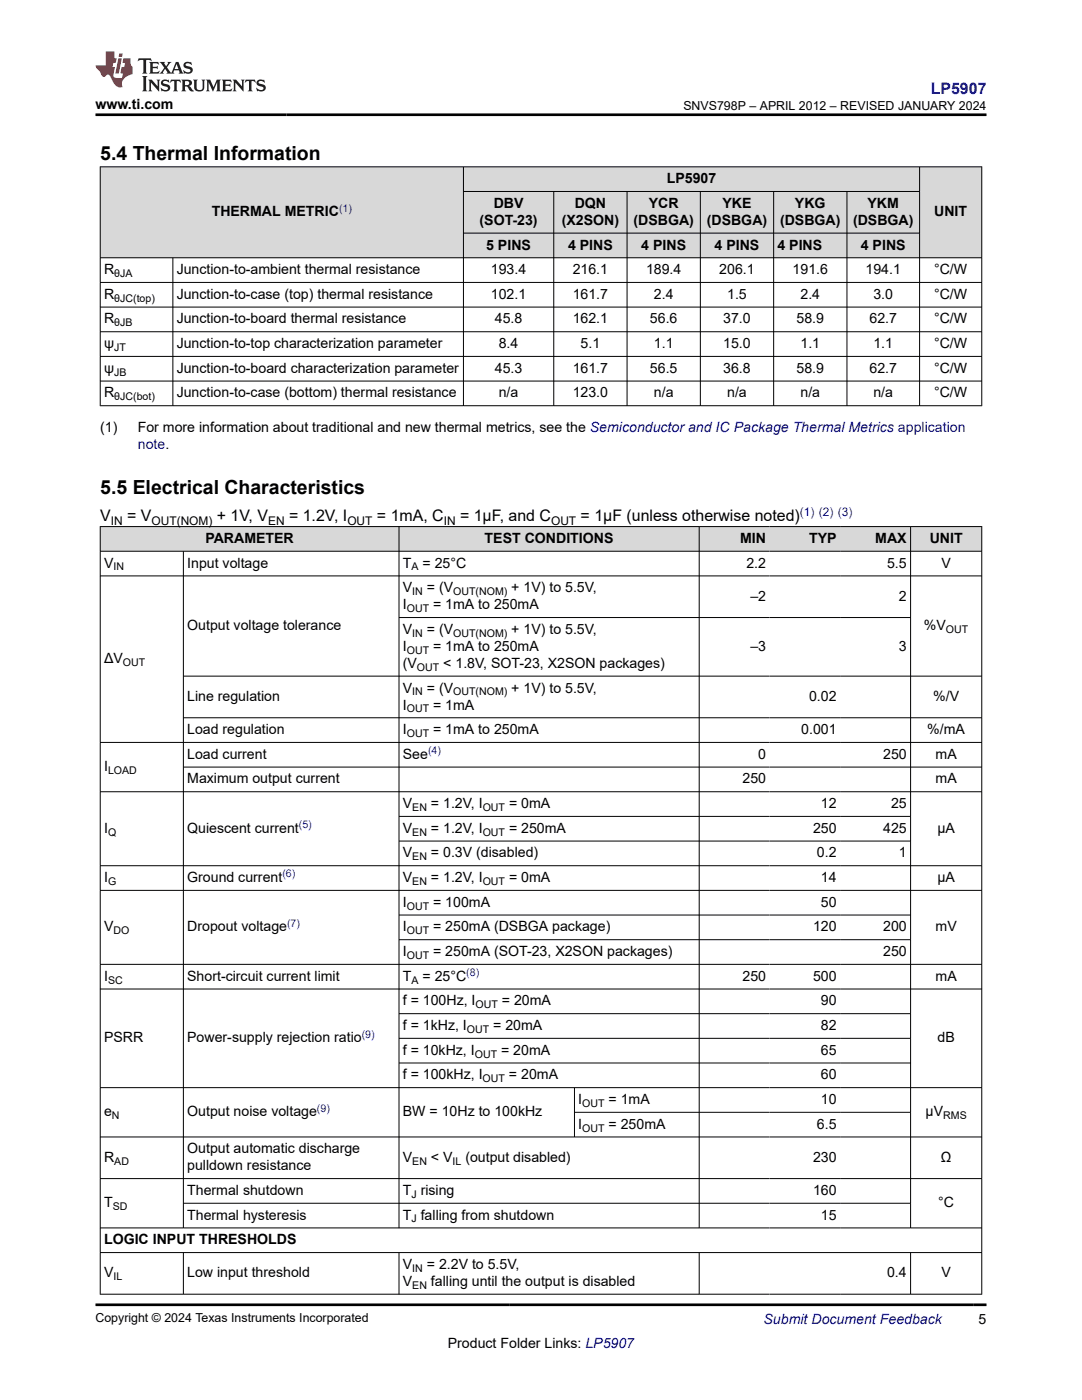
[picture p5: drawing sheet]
<svg xmlns="http://www.w3.org/2000/svg" width="216mm" height="279mm" viewBox="0 0 216 279" stroke-linecap="round" stroke-linejoin="round" font-family="sans-serif">
<defs><g id="words">
<g font-size="3.9">
<text x="20" y="32">5.4 Thermal Information</text>
<text x="20" y="98.6">5.5 Electrical Characteristics</text>
</g>
<text font-size="3.2" fill="#00f" x="185.7" y="18.7">LP5907</text>
<g font-size="3.2">
<text x="20" y="104">V</text>
<text x="25.4" y="104">= V</text>
<text x="43.3" y="104">+ 1V, V</text>
<text x="57.7" y="104">= 1.2V, I</text>
<text x="75.2" y="104">= 1mA, C</text>
<text x="91.8" y="104">= 1µF, and C</text>
<text x="115.9" y="104">= 1µF (unless otherwise noted)</text>
</g>
<g font-size="2.8">
<text x="19" y="21.8">www.ti.com</text>
<text x="98.5" y="41.5">DBV</text>
<text x="114.7" y="41.5">DQN</text>
<text x="129.5" y="41.5">YCR</text>
<text x="133" y="36.6">LP5907</text>
<text x="144.2" y="41.5">YKE</text>
<text x="158.6" y="41.5">YKG</text>
<text x="173.1" y="41.5">YKM</text>
<text x="42.2" y="43.2">THERMAL METRIC</text>
<text x="95.7" y="44.9">(SOT-23)</text>
<text x="112.1" y="44.9">(X2SON)</text>
<text x="126.4" y="44.9">(DSBGA)</text>
<text x="141" y="44.9">(DSBGA)</text>
<text x="155.7" y="44.9">(DSBGA)</text>
<text x="170.2" y="44.9">(DSBGA)</text>
<text x="186.4" y="43.2">UNIT</text>
<text x="97" y="49.8">5 PINS</text>
<text x="113.3" y="49.8">4 PINS</text>
<text x="128" y="49.8">4 PINS</text>
<text x="142.6" y="49.8">4 PINS</text>
<text x="155.1" y="49.8">4 PINS</text>
<text x="171.8" y="49.8">4 PINS</text>
<text x="20.8" y="54.7">R</text>
<text x="20.8" y="59.6">R</text>
<text x="35.3" y="54.7">Junction-to-ambient thermal resistance</text>
<text x="35.3" y="59.6">Junction-to-case (top) thermal resistance</text>
<text x="98" y="54.7">193.4</text>
<text x="98" y="59.6">102.1</text>
<text x="114.3" y="54.7">216.1</text>
<text x="114.3" y="59.6">161.7</text>
<text x="128.9" y="54.7">189.4</text>
<text x="130.5" y="59.6">2.4</text>
<text x="143.5" y="54.7">206.1</text>
<text x="145.1" y="59.6">1.5</text>
<text x="158.2" y="54.7">191.6</text>
<text x="159.7" y="59.6">2.4</text>
<text x="172.7" y="54.7">194.1</text>
<text x="174.3" y="59.6">3.0</text>
<text x="186.4" y="54.7">°C/W</text>
<text x="186.4" y="59.6">°C/W</text>
<text x="20.8" y="64.6">R</text>
<text x="35.3" y="64.6">Junction-to-board thermal resistance</text>
<text x="98.7" y="64.6">45.8</text>
<text x="114.3" y="64.6">162.1</text>
<text x="129.7" y="64.6">56.6</text>
<text x="144.3" y="64.6">37.0</text>
<text x="158.9" y="64.6">58.9</text>
<text x="173.5" y="64.6">62.7</text>
<text x="186.4" y="64.6">°C/W</text>
<text x="20.8" y="69.5">ψ</text>
<text x="35.3" y="69.5">Junction-to-top characterization parameter</text>
<text x="99.5" y="69.5">8.4</text>
<text x="115.8" y="69.5">5.1</text>
<text x="130.5" y="69.5">1.1</text>
<text x="144.3" y="69.5">15.0</text>
<text x="159.7" y="69.5">1.1</text>
<text x="174.3" y="69.5">1.1</text>
<text x="186.4" y="69.5">°C/W</text>
<text x="20.8" y="74.4">ψ</text>
<text x="35.3" y="74.4">Junction-to-board characterization parameter</text>
<text x="98.7" y="74.4">45.3</text>
<text x="114.3" y="74.4">161.7</text>
<text x="129.7" y="74.4">56.5</text>
<text x="144.3" y="74.4">36.8</text>
<text x="158.9" y="74.4">58.9</text>
<text x="173.5" y="74.4">62.7</text>
<text x="186.4" y="74.4">°C/W</text>
<text x="20.8" y="79.3">R</text>
<text x="35.3" y="79.3">Junction-to-case (bottom) thermal resistance</text>
<text x="99.5" y="79.3">n/a</text>
<text x="114.3" y="79.3">123.0</text>
<text x="130.5" y="79.3">n/a</text>
<text x="145.1" y="79.3">n/a</text>
<text x="159.7" y="79.3">n/a</text>
<text x="174.3" y="79.3">n/a</text>
<text x="186.4" y="79.3">°C/W</text>
<text x="20" y="86.1">(1)</text>
<text x="27.5" y="86.1">For more information about traditional and new thermal metrics, see the Semiconductor and IC Package Thermal Metrics application</text>
<text x="20.8" y="113.3">V</text>
<text x="37.4" y="113.3">Input voltage</text>
<text x="41" y="108.4">PARAMETER</text>
<text x="80.4" y="113.3">T</text>
<text x="84.3" y="113.3">= 25°C</text>
<text x="96.7" y="108.4">TEST CONDITIONS</text>
<text x="147.7" y="108.4">MIN</text>
<text x="148.9" y="113.3">2.2</text>
<text x="161.4" y="108.4">TYP</text>
<text x="174.7" y="108.4">MAX</text>
<text x="177" y="113.3">5.5</text>
<text x="185.5" y="108.4">UNIT</text>
<text x="187.9" y="113.3">V</text>
<text x="80.4" y="118.2">V</text>
<text x="85.2" y="118.2">= (V</text>
<text x="102" y="118.2">+ 1V) to 5.5V,</text>
<text x="149.7" y="119.9">–2</text>
<text x="179.4" y="119.9">2</text>
<text x="37.4" y="125.7">Output voltage tolerance</text>
<text x="80.4" y="121.6">I</text>
<text x="86.4" y="121.6">= 1mA to 250mA</text>
<text x="184.4" y="125.7">%V</text>
<text x="80.4" y="129.9">I</text>
<text x="80.4" y="126.5">V</text>
<text x="85.2" y="126.5">= (V</text>
<text x="86.4" y="129.9">= 1mA to 250mA</text>
<text x="102" y="126.5">+ 1V) to 5.5V,</text>
<text x="149.7" y="129.9">–3</text>
<text x="179.4" y="129.9">3</text>
<text x="20.8" y="132.4">ΔV</text>
<text x="80.4" y="133.3">(V</text>
<text x="88.5" y="133.3">&lt; 1.8V, SOT-23, X2SON packages)</text>
<text x="37.4" y="139.9">Line regulation</text>
<text x="80.4" y="141.6">I</text>
<text x="80.4" y="138.2">V</text>
<text x="85.2" y="138.2">= (V</text>
<text x="86.4" y="141.6">= 1mA</text>
<text x="102" y="138.2">+ 1V) to 5.5V,</text>
<text x="161.4" y="139.9">0.02</text>
<text x="186.2" y="139.9">%/V</text>
<text x="37.4" y="146.5">Load regulation</text>
<text x="80.4" y="146.5">I</text>
<text x="86.4" y="146.5">= 1mA to 250mA</text>
<text x="159.9" y="146.5">0.001</text>
<text x="185" y="146.5">%/mA</text>
<text x="20.8" y="153.9">I</text>
<text x="37.4" y="151.4">Load current</text>
<text x="80.4" y="151.4">See</text>
<text x="151.3" y="151.4">0</text>
<text x="176.2" y="151.4">250</text>
<text x="186.7" y="151.4">mA</text>
<text x="37.4" y="156.4">Maximum output current</text>
<text x="80.4" y="161.3">V</text>
<text x="86" y="161.3">= 1.2V, I</text>
<text x="101.6" y="161.3">= 0mA</text>
<text x="148.2" y="156.4">250</text>
<text x="163.8" y="161.3">12</text>
<text x="177.8" y="161.3">25</text>
<text x="186.7" y="156.4">mA</text>
<text x="20.8" y="166.2">I</text>
<text x="37.4" y="166.2">Quiescent current</text>
<text x="80.4" y="166.2">V</text>
<text x="86" y="166.2">= 1.2V, I</text>
<text x="101.6" y="166.2">= 250mA</text>
<text x="162.2" y="166.2">250</text>
<text x="176.2" y="166.2">425</text>
<text x="187" y="166.2">μA</text>
<text x="80.4" y="171.1">V</text>
<text x="86" y="171.1">= 0.3V (disabled)</text>
<text x="163" y="171.1">0.2</text>
<text x="179.4" y="171.1">1</text>
<text x="20.8" y="176">I</text>
<text x="37.4" y="176">Ground current</text>
<text x="80.4" y="176">V</text>
<text x="86" y="176">= 1.2V, I</text>
<text x="101.6" y="176">= 0mA</text>
<text x="163.8" y="176">14</text>
<text x="187" y="176">μA</text>
<text x="20.8" y="185.9">V</text>
<text x="37.4" y="185.9">Dropout voltage</text>
<text x="80.4" y="181">I</text>
<text x="80.4" y="185.9">I</text>
<text x="86.4" y="181">= 100mA</text>
<text x="86.4" y="185.9">= 250mA (DSBGA package)</text>
<text x="162.2" y="185.9">120</text>
<text x="163.8" y="181">50</text>
<text x="176.2" y="185.9">200</text>
<text x="186.7" y="185.9">mV</text>
<text x="80.4" y="190.8">I</text>
<text x="86.4" y="190.8">= 250mA (SOT-23, X2SON packages)</text>
<text x="176.2" y="190.8">250</text>
<text x="20.8" y="195.7">I</text>
<text x="37.4" y="195.7">Short-circuit current limit</text>
<text x="80.4" y="195.7">T</text>
<text x="84.3" y="195.7">= 25°C</text>
<text x="148.2" y="195.7">250</text>
<text x="162.2" y="195.7">500</text>
<text x="186.7" y="195.7">mA</text>
<text x="80.4" y="200.7">f = 100Hz, I</text>
<text x="100.1" y="200.7">= 20mA</text>
<text x="163.8" y="200.7">90</text>
<text x="20.8" y="208">PSRR</text>
<text x="37.4" y="208">Power-supply rejection ratio</text>
<text x="80.4" y="205.6">f = 1kHz, I</text>
<text x="98.4" y="205.6">= 20mA</text>
<text x="163.8" y="205.6">82</text>
<text x="187.1" y="208">dB</text>
<text x="80.4" y="210.5">f = 10kHz, I</text>
<text x="80.4" y="215.4">f = 100kHz, I</text>
<text x="100" y="210.5">= 20mA</text>
<text x="101.6" y="215.4">= 20mA</text>
<text x="163.8" y="210.5">65</text>
<text x="163.8" y="215.4">60</text>
<text x="115.4" y="220.3">I</text>
<text x="121.4" y="220.3">= 1mA</text>
<text x="163.8" y="220.3">10</text>
<text x="20.8" y="222.8">e</text>
<text x="37.4" y="222.8">Output noise voltage</text>
<text x="80.4" y="222.8">BW = 10Hz to 100kHz</text>
<text x="115.4" y="225.3">I</text>
<text x="121.4" y="225.3">= 250mA</text>
<text x="163" y="225.3">6.5</text>
<text x="184.7" y="222.8">µV</text>
<text x="20.8" y="231.9">R</text>
<text x="37.4" y="230.2">Output automatic discharge</text>
<text x="37.4" y="233.6">pulldown resistance</text>
<text x="80.4" y="231.9">V</text>
<text x="86" y="231.9">&lt; V</text>
<text x="92.9" y="231.9">(output disabled)</text>
<text x="162.2" y="231.9">230</text>
<text x="187.7" y="231.9">Ω</text>
<text x="37.4" y="238.5">Thermal shutdown</text>
<text x="80.4" y="238.5">T rising</text>
<text x="162.2" y="238.5">160</text>
<text x="20.8" y="240.9">T</text>
<text x="37.4" y="243.4">Thermal hysteresis</text>
<text x="80.4" y="243.4">T falling from shutdown</text>
<text x="163.8" y="243.4">15</text>
<text x="187.2" y="240.9">°C</text>
<text x="20.8" y="248.3">LOGIC INPUT THRESHOLDS</text>
<text x="20.8" y="254.9">V</text>
<text x="37.4" y="254.9">Low input threshold</text>
<text x="80.4" y="253.3">V</text>
<text x="80.4" y="256.6">V</text>
<text x="85.2" y="253.3">= 2.2V to 5.5V,</text>
<text x="86" y="256.6">falling until the output is disabled</text>
<text x="177" y="254.9">0.4</text>
<text x="187.9" y="254.9">V</text>
<text x="89.4" y="269">Product Folder Links: LP5907</text>
<text x="195.3" y="264.2">5</text>
</g>
<g font-size="2.8" fill="#00f">
<text x="27.5" y="89.5">note.</text>
<text x="152.4" y="264.2">Submit Document Feedback</text>
</g>
<g font-size="2.5">
<text x="136.4" y="21.9">SNVS798P – APRIL 2012 – REVISED JANUARY 2024</text>
<text x="19" y="263.9">Copyright © 2024 Texas Instruments Incorporated</text>
</g>
<g font-size="2.4">
<text x="22.1" y="104.7">IN</text>
<text x="30.2" y="104.7">OUT(NOM)</text>
<text x="53.5" y="104.7">EN</text>
<text x="69.3" y="104.7">OUT</text>
<text x="88.5" y="104.7">IN</text>
<text x="110" y="104.7">OUT</text>
</g>
<text font-size="2.4" fill="#00f" x="159.6" y="103">(1) (2) (3)</text>
<g font-size="2.1" fill="#00f">
<text x="67.6" y="42.2">(1)</text>
<text x="85.4" y="150.5">(4)</text>
<text x="59.6" y="165.3">(5)</text>
<text x="56.3" y="175.1">(6)</text>
<text x="57.3" y="184.9">(7)</text>
<text x="93" y="194.8">(8)</text>
<text x="72.2" y="207.1">(9)</text>
<text x="63.2" y="221.9">(9)</text>
</g>
<g font-size="2.1">
<text x="22.8" y="55.3">θJA</text>
<text x="22.8" y="60.2">θJC(top)</text>
<text x="22.8" y="65.1">θJB</text>
<text x="22.8" y="70">JT</text>
<text x="22.8" y="75">JB</text>
<text x="22.8" y="79.9">θJC(bot)</text>
<text x="22.6" y="113.9">IN</text>
<text x="82.1" y="113.9">A</text>
<text x="82.3" y="118.8">IN</text>
<text x="90.4" y="118.8">OUT(NOM)</text>
<text x="81.2" y="122.2">OUT</text>
<text x="81.2" y="130.5">OUT</text>
<text x="82.3" y="127.1">IN</text>
<text x="90.4" y="127.1">OUT(NOM)</text>
<text x="188.8" y="126.3">OUT</text>
<text x="24.5" y="132.9">OUT</text>
<text x="83.2" y="133.9">OUT</text>
<text x="81.2" y="142.2">OUT</text>
<text x="82.3" y="138.8">IN</text>
<text x="90.4" y="138.8">OUT(NOM)</text>
<text x="81.2" y="147.1">OUT</text>
<text x="21.6" y="154.5">LOAD</text>
<text x="82.3" y="161.8">EN</text>
<text x="96.3" y="161.8">OUT</text>
<text x="21.6" y="166.8">Q</text>
<text x="82.3" y="166.8">EN</text>
<text x="96.3" y="166.8">OUT</text>
<text x="82.3" y="171.7">EN</text>
<text x="21.6" y="176.6">G</text>
<text x="82.3" y="176.6">EN</text>
<text x="96.3" y="176.6">OUT</text>
<text x="81.2" y="181.5">OUT</text>
<text x="22.6" y="186.5">DO</text>
<text x="81.2" y="186.5">OUT</text>
<text x="81.2" y="191.4">OUT</text>
<text x="21.6" y="196.3">SC</text>
<text x="82.1" y="196.3">A</text>
<text x="94.9" y="201.2">OUT</text>
<text x="93.2" y="206.1">OUT</text>
<text x="94.7" y="211.1">OUT</text>
<text x="96.3" y="216">OUT</text>
<text x="116.2" y="220.9">OUT</text>
<text x="22.3" y="223.4">N</text>
<text x="116.2" y="225.8">OUT</text>
<text x="188.2" y="223.4">RMS</text>
<text x="22.8" y="232.4">AD</text>
<text x="82.3" y="232.4">EN</text>
<text x="90.3" y="232.4">IL</text>
<text x="82.1" y="239.1">J</text>
<text x="22.5" y="241.5">SD</text>
<text x="82.1" y="244">J</text>
<text x="22.6" y="255.5">IL</text>
<text x="82.3" y="253.8">IN</text>
<text x="82.3" y="257.2">EN</text>
</g>
</g></defs>
<g fill="#d8d8d8">
<path d="M20 33.3h175.9v4.9h-175.9z" fill-rule="evenodd"/>
<path d="M20.1 33.4h72.3v18h-72.3z" fill-rule="evenodd"/>
<path d="M92.5 33.4h90.9v4.8h-90.9z" fill-rule="evenodd"/>
<path d="M183.6 33.4h12.2v18h-12.2z" fill-rule="evenodd"/>
<path d="M92.5 38.3h17.9v8.2h-17.9z" fill-rule="evenodd"/>
<path d="M110.6 38.3h14.5v8.2h-14.5z" fill-rule="evenodd"/>
<path d="M125.2 38.3h14.5v8.2h-14.5z" fill-rule="evenodd"/>
<path d="M139.8 38.3h14.5v8.2h-14.5z" fill-rule="evenodd"/>
<path d="M154.4 38.3h14.5v8.2h-14.5z" fill-rule="evenodd"/>
<path d="M169.1 38.3h14.3v8.2h-14.3z" fill-rule="evenodd"/>
<path d="M92.5 46.6h17.9v4.8h-17.9z" fill-rule="evenodd"/>
<path d="M110.6 46.6h14.5v4.8h-14.5z" fill-rule="evenodd"/>
<path d="M125.2 46.6h14.5v4.8h-14.5z" fill-rule="evenodd"/>
<path d="M139.8 46.6h14.5v4.8h-14.5z" fill-rule="evenodd"/>
<path d="M154.4 46.6h14.5v4.8h-14.5z" fill-rule="evenodd"/>
<path d="M169.1 46.6h14.3v4.8h-14.3z" fill-rule="evenodd"/>
</g>
<g fill="none" stroke="#000" stroke-width=".2">
<path d="M19.9 33.3h176.1M20 33.2v47.8M92.5 33.2v47.8M92.5 38.2h91.1M110.5 38.2v42.8M125.1 38.2v42.8M139.7 38.2v42.8M154.4 38.2v42.8M169 38.2v42.8M183.5 33.2v47.8M195.9 33.2v47.8M19.9 51.4h176.1"/>
<path d="M19.9 56.4h176.1M34.5 51.4v29.6M92.5 46.5h91.1M19.9 61.3h176.1M19.9 66.2h176.1M19.9 71.1h176.1M19.9 76.1h176.1M19.9 81h176.1"/>
</g>
<g fill="#d8d8d8">
<path d="M20 105.1h175.9v4.9h-175.9z" fill-rule="evenodd"/>
<path d="M20.1 105.2h59.5v4.8h-59.5z" fill-rule="evenodd"/>
<path d="M79.7 105.2h59.8v4.8h-59.8z" fill-rule="evenodd"/>
<path d="M139.6 105.2h14v4.8h-14z" fill-rule="evenodd"/>
<path d="M153.6 105.2h14v4.8h-14z" fill-rule="evenodd"/>
<path d="M167.6 105.2h14v4.8h-14z" fill-rule="evenodd"/>
<path d="M181.8 105.2h14v4.8h-14z" fill-rule="evenodd"/>
</g>
<g fill="none" stroke="#000" stroke-width=".2">
<path d="M19.9 105.1h176.1M19.9 110h176.1M19.9 114.9h176.1M20 105v153.3M36.6 110v135.1M79.6 105v140.1M139.5 105v140.1M181.7 105v140.1M195.9 105v153.3M36.6 134.9h159.4M79.6 123.2h102.2M19.9 148.2h176.1"/>
<path d="M19.9 158h176.1M36.6 143.2h159.4M36.6 153.1h159.4M19.9 172.8h176.1M19.9 177.7h176.1M79.6 162.9h102.2M79.6 167.9h102.2M19.9 192.5h176.1M19.9 197.4h176.1M79.6 182.6h102.2M79.6 187.5h102.2M19.9 217.1h176.1"/>
<path d="M79.6 202.3h102.2M79.6 207.2h102.2M79.6 212.1h102.2M114.6 217.1v9.9M19.9 226.9h176.1M19.9 235.2h176.1M114.6 222h67.2M19.9 245.1h176.1M19.9 250h176.1M19.9 258.3h176.1M36.6 250v8.3M36.6 240.1h145.2"/>
<path d="M79.6 250v8.3M139.5 250v8.3M181.7 250v8.3"/>
</g>
<path d="M27.7 11.6l-.2 .6 .5-.2h.6v.1v2.2l-.2 .4h1l-.2-.4v-2.2v-.1h.5l.5 .2-.1-.6zM29.8 12.4l.2 .3v1.6l-.2 .4h1.9l.1-.6a1.08 1.08 0 0 1-1.3 .2v-.7h.6l.4 .2v-.7l-.4 .2h-.6v-.5l.2-.2a1 1 0 0 1 1 .3l-.1-.5zM31.8 12.4l1 1.1-1 1.2h.9l-.2-.2 .4-.8 .5 .8-.2 .2h1.6l-.2-.2 .1-.5h1l.1 .5-.1 .2h.9l-.2-.4-.8-1.9h-.5l-1 2.1-.8-1.1 .9-1h-.8l.2 .2-.5 .6-.3-.6 .1-.2zM35.2 12.8l.4 1h-.8zM36.8 12.5a.65 .65 0 0 0-.2 .7 .65 .65 0 0 0 .6 .5l.7 .1 .1 .3a.79 .79 0 0 1-.7 .4 .79 .79 0 0 1-.7-.5l.1 .7 .2-.1a.93 .93 0 0 0 1.1 0 .93 .93 0 0 0 .4-.9 1.46 1.46 0 0 0-1.2-.6l-.1-.3a1.09 1.09 0 0 1 1.2 .2l-.2-.6-.1 .1-.6-.2zM28.4 15.2l.2 .4v2.2l-.2 .4h1l-.2-.4v-2.2l.2-.4zM29.6 15.9l.2 .4v1.5l-.2 .4h.8l-.3-.4v-1.3l1.7 1.8v-2l.2-.4h-.8l.2 .2 .1 1.1-1.2-1.3zM32.3 16a.65 .65 0 0 0-.2 .8 .65 .65 0 0 0 .7 .4l.6 .2 .1 .2a.79 .79 0 0 1-.7 .4 .79 .79 0 0 1-.7-.5l.1 .7 .2-.1a.93 .93 0 0 0 1.1 .1 .93 .93 0 0 0 .4-1 1.46 1.46 0 0 0-1.2-.5l-.1-.4a1.09 1.09 0 0 1 1.2 .2l-.2-.6-.1 .1-.6-.1zM34.1 15.9l-.1 .6a.63 .63 0 0 1 .7-.3l.1 1.6-.3 .4h1l-.2-.4v-1.6a.66 .66 0 0 1 .8 .3l-.1-.6zM36.2 15.9l.2 .4v1.5l-.2 .4h.9l-.2-.2v-.7h.5l.1 .2a.79 .79 0 0 0 1.2 .6l-1-.9a.61 .61 0 0 0 .6-.6 .61 .61 0 0 0-.5-.7zM36.9 16.2h.2a.47 .47 0 0 1 .5 .1 .47 .47 0 0 1 .1 .5l-.2 .1-.6 .1zM38.5 15.9l.2 .2a2.27 2.27 0 0 0 .4 2 1.04 1.04 0 0 0 1.7-.7v-1.3l.2-.2h-.8l.2 .4v1.1a.6 .6 0 0 1-.6 .6 .6 .6 0 0 1-.6-.6v-1.1l.3-.4zM41.1 15.9l.2 .4v1.5l-.2 .4h.7l-.2-.4v-1.4l.9 1.9 .8-1.9v1.4l-.2 .4h1l-.3-.4v-1.5l.3-.4h-.8l-.7 1.5-.7-1.5zM44.3 15.9l.2 .4v1.5l-.2 .4h1.9l.1-.6a1.09 1.09 0 0 1-1.3 .2v-.7h.6l.4 .2v-.6l-.4 .2h-.6v-.6l.2-.1a1.01 1.01 0 0 1 1 .3l-.1-.6zM46.4 15.9l.3 .4v1.5l-.3 .4h.8l-.2-.4v-1.3l1.6 1.8v-2l.2-.4h-.7l.2 .2v1.1l-1.2-1.3zM49 15.9l-.1 .6a.63 .63 0 0 1 .8-.3v1.6l-.3 .4h1l-.2-.4v-1.6a.66 .66 0 0 1 .8 .3l-.1-.6zM51.4 16a.65 .65 0 0 0-.2 .8 .65 .65 0 0 0 .6 .4l.6 .2 .2 .2a.79 .79 0 0 1-.8 .4 .79 .79 0 0 1-.6-.5l.1 .7 .2-.1a.93 .93 0 0 0 1 .1 .93 .93 0 0 0 .5-1 1.46 1.46 0 0 0-1.3-.5l-.1-.4a1.09 1.09 0 0 1 1.3 .2l-.2-.6-.2 .1-.5-.1z" fill="#231f20"/>
<path d="M21.1 10.3v2.7h-2.1l.1 .4 .9 1a.95 .95 0 0 0 .9 .9 .59 .59 0 0 1 .6-.4 .59 .59 0 0 1 .5 .3l.4 .8a1.59 1.59 0 0 0 2.1 1.4 1.61 1.61 0 0 1 1-2.3l1-.3-.1-1.5a1.59 1.59 0 0 1-.4-1.7h-1.4l-.2 .9h.5l-.1 .9h-.5l-.2 .9v.3l.4 .1-.2 .9h-.6a.73 .73 0 0 1-1.1-.7l.3-1.5h-.5l.2-.9h.5l.2-.9h-.5v-1.3zM23.6 11.6l-.6 3.1h.7l.6-3.1zM23.8 10.7l-.1 .6h.7l.1-.6z" fill="#ed1c24"/>
<path d="M19 22.9h177.8M19 260.4h177.8" fill="none" stroke="#000" stroke-width=".53"/>
<use href="#words"/>
</svg>
